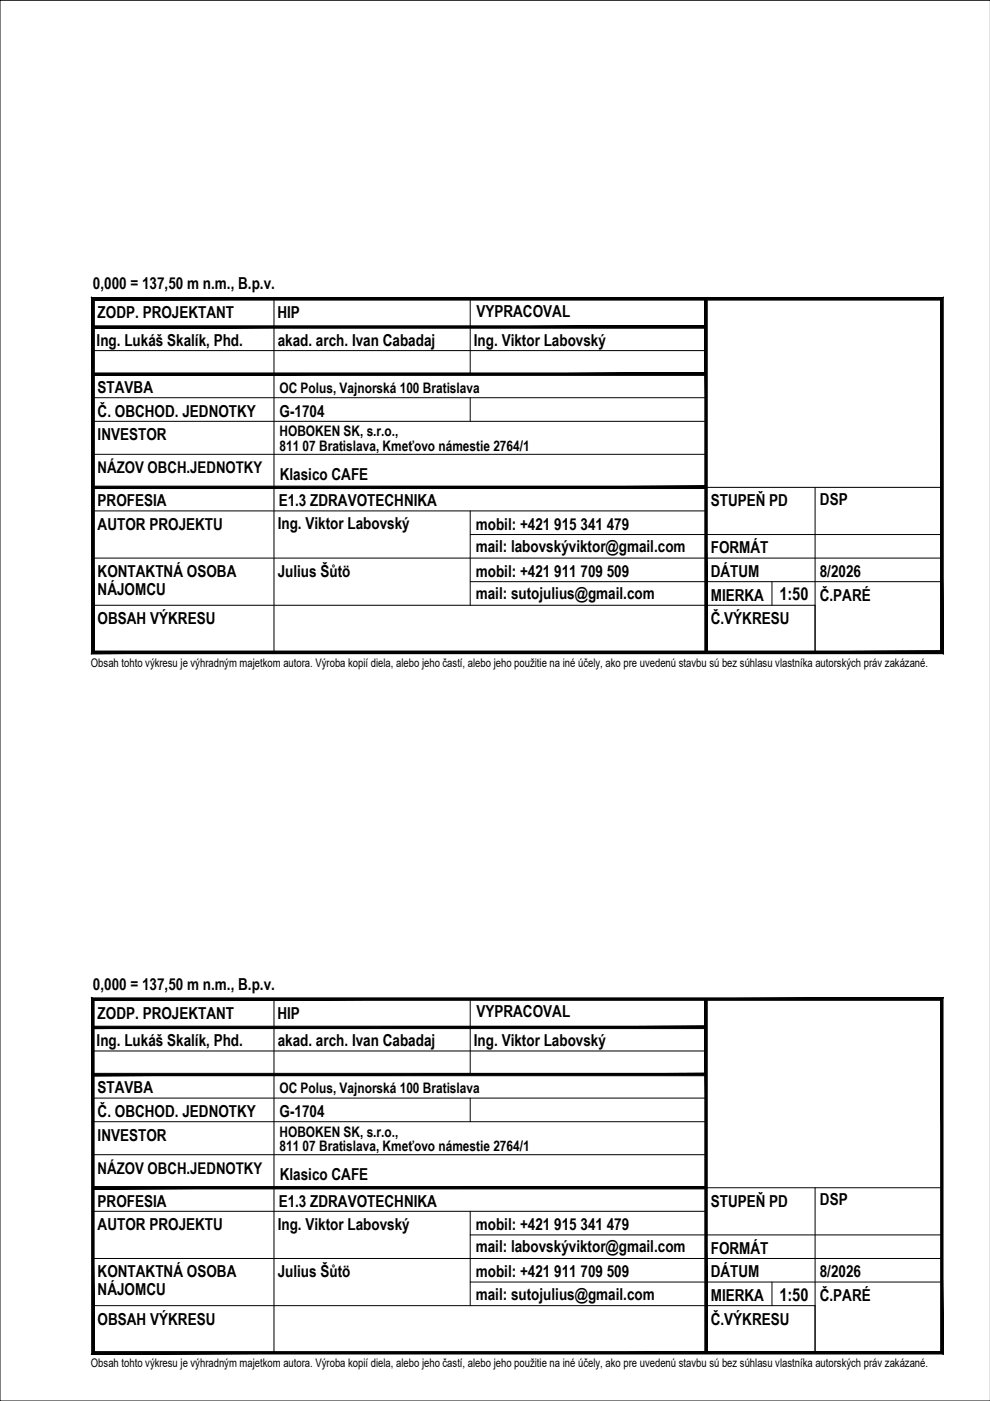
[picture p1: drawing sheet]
<svg xmlns="http://www.w3.org/2000/svg" width="210mm" height="297mm" viewBox="0 0 210 297" stroke-linecap="round" stroke-linejoin="round" font-family="sans-serif">
<defs><g id="words">
<g font-size="3.8">
<text x="165.2" y="127.2">1:50</text>
<text x="165.2" y="275.7">1:50</text>
</g>
<g font-size="3.5">
<text x="19.7" y="61.3">0,000 = 137,50 m n.m., B.p.v.</text>
<text x="20.7" y="67.5">ZODP. PROJEKTANT</text>
<text x="58.8" y="67.5">HIP</text>
<text x="101" y="67.2">VYPRACOVAL</text>
<text x="20.5" y="73.3">Ing. Lukáš Skalík, Phd.</text>
<text x="58.9" y="73.3">akad. arch. Ivan Cabadaj</text>
<text x="100.5" y="73.3">Ing. Viktor Labovský</text>
<text x="20.7" y="83.3">STAVBA</text>
<text x="20.7" y="88.3">Č. OBCHOD. JEDNOTKY</text>
<text x="59.3" y="88.3">G-1704</text>
<text x="20.7" y="93.3">INVESTOR</text>
<text x="59.3" y="101.7">Klasico CAFE</text>
<text x="20.7" y="107.3">PROFESIA</text>
<text x="59.1" y="107.3">E1.3 ZDRAVOTECHNIKA</text>
<text x="150.7" y="107.3">STUPEŇ PD</text>
<text x="173.8" y="107.1">DSP</text>
<text x="20.7" y="112.3">AUTOR PROJEKTU</text>
<text x="58.9" y="112.3">Ing. Viktor Labovský</text>
<text x="100.9" y="112.3">mobil: +421 915 341 479</text>
<text x="100.9" y="117">mail: labovskýviktor@gmail.com</text>
<text x="150.7" y="117.3">FORMÁT</text>
<text x="20.7" y="122.3">KONTAKTNÁ OSOBA</text>
<text x="58.9" y="122.3">Julius Šůtö</text>
<text x="100.9" y="122.3">mobil: +421 911 709 509</text>
<text x="150.7" y="122.3">DÁTUM</text>
<text x="173.8" y="122.3">8/2026</text>
<text x="20.7" y="126.1">NÁJOMCU</text>
<text x="100.9" y="127">mail: sutojulius@gmail.com</text>
<text x="150.7" y="127.3">MIERKA</text>
<text x="173.8" y="127.3">Č.PARÉ</text>
<text x="20.7" y="132.3">OBSAH VÝKRESU</text>
<text x="150.7" y="132.3">Č.VÝKRESU</text>
<text x="19.7" y="209.8">0,000 = 137,50 m n.m., B.p.v.</text>
<text x="20.7" y="216">ZODP. PROJEKTANT</text>
<text x="58.8" y="216">HIP</text>
<text x="101" y="215.7">VYPRACOVAL</text>
<text x="20.5" y="221.7">Ing. Lukáš Skalík, Phd.</text>
<text x="58.9" y="221.7">akad. arch. Ivan Cabadaj</text>
<text x="100.5" y="221.7">Ing. Viktor Labovský</text>
<text x="20.7" y="231.8">STAVBA</text>
<text x="20.7" y="236.8">Č. OBCHOD. JEDNOTKY</text>
<text x="59.3" y="236.8">G-1704</text>
<text x="20.7" y="241.8">INVESTOR</text>
<text x="59.3" y="250.2">Klasico CAFE</text>
<text x="20.7" y="255.8">PROFESIA</text>
<text x="59.1" y="255.8">E1.3 ZDRAVOTECHNIKA</text>
<text x="150.7" y="255.8">STUPEŇ PD</text>
<text x="173.8" y="255.6">DSP</text>
<text x="20.7" y="260.8">AUTOR PROJEKTU</text>
<text x="58.9" y="260.7">Ing. Viktor Labovský</text>
<text x="100.9" y="260.8">mobil: +421 915 341 479</text>
<text x="100.9" y="265.5">mail: labovskýviktor@gmail.com</text>
<text x="150.7" y="265.8">FORMÁT</text>
<text x="20.7" y="270.8">KONTAKTNÁ OSOBA</text>
<text x="20.7" y="274.6">NÁJOMCU</text>
<text x="58.9" y="270.7">Julius Šůtö</text>
<text x="100.9" y="270.8">mobil: +421 911 709 509</text>
<text x="100.9" y="275.5">mail: sutojulius@gmail.com</text>
<text x="150.7" y="270.8">DÁTUM</text>
<text x="150.7" y="275.8">MIERKA</text>
<text x="173.8" y="275.8">Č.PARÉ</text>
<text x="173.8" y="270.8">8/2026</text>
<text x="20.7" y="280.8">OBSAH VÝKRESU</text>
<text x="150.7" y="280.8">Č.VÝKRESU</text>
</g>
<g font-size="3.4">
<text x="20.7" y="100.3">NÁZOV OBCH.JEDNOTKY</text>
<text x="20.7" y="248.8">NÁZOV OBCH.JEDNOTKY</text>
</g>
<g font-size="3.1">
<text x="59.3" y="83.3">OC Polus, Vajnorská 100 Bratislava</text>
<text x="59.3" y="92.5">HOBOKEN SK, s.r.o.,</text>
<text x="59.3" y="95.5">811 07 Bratislava, Kmeťovo námestie 2764/1</text>
<text x="59.3" y="231.8">OC Polus, Vajnorská 100 Bratislava</text>
<text x="59.3" y="241">HOBOKEN SK, s.r.o.,</text>
<text x="59.3" y="244">811 07 Bratislava, Kmeťovo námestie 2764/1</text>
</g>
<g font-size="2.5">
<text x="19.3" y="141.4">Obsah tohto výkresu je výhradným majetkom autora. Výroba kopií diela, alebo jeho častí, alebo jeho použitie na iné účely, ako pre uvedenú stavbu sú bez súhlasu vlastníka autorských práv zakázané.</text>
<text x="19.3" y="289.9">Obsah tohto výkresu je výhradným majetkom autora. Výroba kopií diela, alebo jeho častí, alebo jeho použitie na iné účely, ako pre uvedenú stavbu sú bez súhlasu vlastníka autorských práv zakázané.</text>
</g>
</g></defs>
<!-- layer: E1_ROZPISKA -->
<g fill="none" stroke="#000" stroke-width=".21">
<path d="M19.7 74.3h130M19.7 79.3h130M58.1 63.3v75M99.7 63.3v16M19.7 84.3h130M19.7 89.3h130M19.7 96.3h130M99.7 84.3v5M19.7 103.3h180M19.7 118.3h180M19.7 108.3h130M99.7 108.3v20"/>
<path d="M99.7 113.3h100M172.8 103.3v35M19.7 128.3h153.1M19.7 138.3h130M99.7 123.3h100M163.7 123.3v5M58.1 211.8v75M99.7 211.8v16M19.7 222.8h130M19.7 232.8h130M19.7 237.8h130M19.7 227.8h130"/>
<path d="M99.7 232.8v5M19.7 251.8h180M19.7 256.8h130M19.7 244.8h130M99.7 256.8v20M172.8 251.8v35M19.7 266.8h180M19.7 276.8h153.1M99.7 261.8h100M99.7 271.8h100M163.7 271.8v5M19.7 286.8h130"/>
</g>
<g fill="#000" stroke="#000" stroke-width=".21">
<path d="M19.4 63.1l.5 .5 180-.5zM19.9 63.6l180-.5-.5 .5zM199.9 63.1l-.5 .5 .5 75zM199.4 63.6l.5 75-.5-.5zM19.4 138.6h180.5l-.5-.5zM19.4 138.6l.5-.5h179.5zM19.4 63.1v75.5l.5-.5zM19.4 63.1l.5 .5v74.5z"/>
<path d="M19.4 63.1l.5 .5 180-.5zM19.9 63.6l180-.5-.5 .5zM199.9 63.1l-.5 .5 .5 75zM199.4 63.6l.5 75-.5-.5zM19.4 138.6h180.5l-.5-.5zM19.4 138.6l.5-.5h179.5zM19.4 63.1v75.5l.5-.5zM19.4 63.1l.5 .5v74.5z"/>
<path d="M19.7 69.1v.5l130-.5zM19.7 69.6l130-.5v.5z"/>
<path d="M19.7 79.1v.5l130-.5zM19.7 79.6l130-.5v.5z"/>
<path d="M149.4 63.3l.5 75v-75zM149.4 63.3l.5 75h-.5z"/>
<path d="M19.7 103.1v.5l130-.5zM19.7 103.6l130-.5v.5z"/>
<path d="M19.4 211.6l.5 .5 180-.5zM19.9 212.1l180-.5-.5 .5zM199.9 211.6l-.5 .5 .5 75zM199.4 212.1l.5 75-.5-.5zM19.4 287.1h180.5l-.5-.5zM19.4 287.1l.5-.5h179.5zM19.4 211.6v75.5l.5-.5zM19.4 211.6l.5 .5v74.5z"/>
<path d="M19.7 217.6v.5l130-.5zM19.7 218.1l130-.5v.5z"/>
<path d="M149.4 211.8l.5 75v-75zM149.4 211.8l.5 75h-.5z"/>
<path d="M19.7 227.6v.5l130-.5zM19.7 228.1l130-.5v.5z"/>
<path d="M19.7 251.6v.5l130-.5zM19.7 252.1l130-.5v.5z"/>
</g>
<!-- layer: E1_TEXT -->
<path d="M172.8 128.3v10M172.8 276.8v10" fill="none" stroke="#000" stroke-width=".21"/>
<!-- layer: 0 -->
<path d="M210 .1h-210v296.9h210" fill="none" stroke="#000" stroke-width=".21"/>
<use href="#words"/>
</svg>
